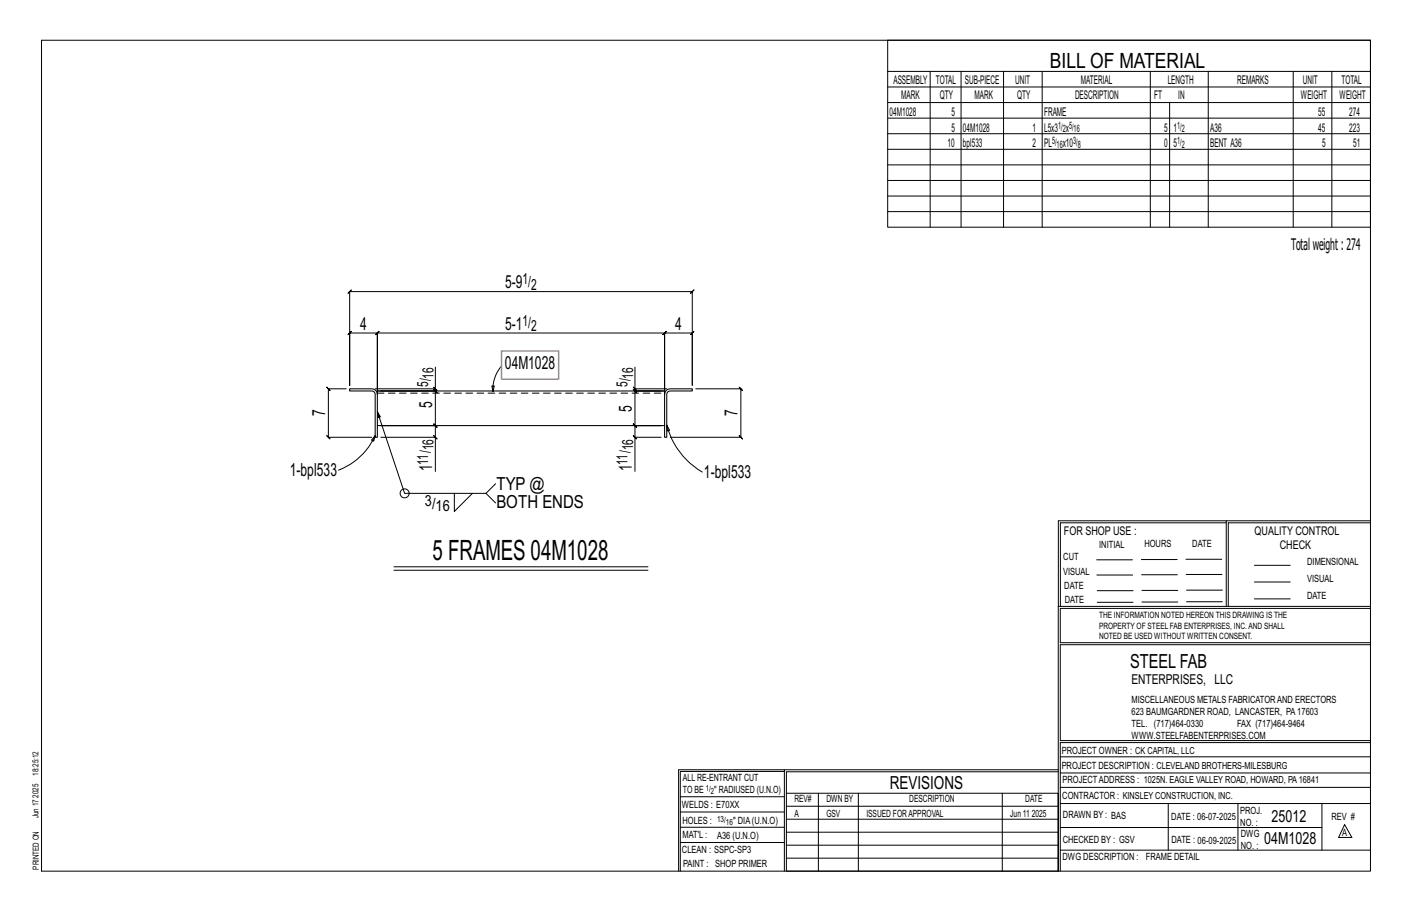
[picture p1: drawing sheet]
<svg xmlns="http://www.w3.org/2000/svg" width="432mm" height="279mm" viewBox="0 0 432 279" stroke-linecap="round" stroke-linejoin="round" font-family="sans-serif">
<defs><g id="words">
<text font-size="8.6" x="132.2" y="171.3">5 FRAMES 04M1028</text>
<text font-size="6.4" x="321.1" y="20.7">BILL OF MATERIAL</text>
<text font-size="5.9" x="345.6" y="204.1">STEEL FAB</text>
<g font-size="5.5">
<text x="154.5" y="88.1">5-9</text>
<text x="110.1" y="100.8">4</text>
<text x="154.5" y="100.8">5-1</text>
<text x="206.4" y="100.8">4</text>
<text x="154.4" y="112.9">04M1028</text>
<text x="132.1" y="124.8" transform="rotate(-90 132.1 124.8)">5</text>
<text x="193.2" y="125.8" transform="rotate(-90 193.2 125.8)">5</text>
<text x="99.4" y="127.3" transform="rotate(-90 99.4 127.3)">7</text>
<text x="225.6" y="127.3" transform="rotate(-90 225.6 127.3)">7</text>
<text x="88.6" y="145.6">1-bpl533</text>
<text x="132.1" y="144.1" transform="rotate(-90 132.1 144.1)">1</text>
<text x="151.8" y="149.8">TYP @</text>
<text x="193.2" y="144.1" transform="rotate(-90 193.2 144.1)">1</text>
<text x="215.3" y="146.2">1-bpl533</text>
<text x="151.8" y="155.4">BOTH ENDS</text>
<text x="272.2" y="241.1">REVISIONS</text>
</g>
<g font-size="5.1">
<text x="388.9" y="251.3">25012</text>
<text x="386.6" y="258.1">04M1028</text>
</g>
<text font-size="4.9" x="394.8" y="76.4">Totalweight : 274</text>
<g font-size="4.7">
<text x="159.8" y="86.9">1/</text>
<text x="162.4" y="88.6">2</text>
<text x="159.8" y="99.6">1/</text>
<text x="162.4" y="101.2">2</text>
<text x="130.9" y="118.3" transform="rotate(-90 130.9 118.3)">5/</text>
<text x="132.6" y="115.7" transform="rotate(-90 132.6 115.7)">16</text>
<text x="191.9" y="118.3" transform="rotate(-90 191.9 118.3)">5/</text>
<text x="193.6" y="115.7" transform="rotate(-90 193.6 115.7)">16</text>
<text x="132.6" y="137.7" transform="rotate(-90 132.6 137.7)">16</text>
<text x="193.6" y="137.7" transform="rotate(-90 193.6 137.7)">16</text>
<text x="130.9" y="142.1" transform="rotate(-90 130.9 142.1)">11/</text>
<text x="191.9" y="142" transform="rotate(-90 191.9 142)">11/</text>
<text x="129.9" y="154.7">3/</text>
<text x="133.2" y="156.3">16</text>
</g>
<text font-size="4.2" x="346" y="209.1">ENTERPRISES, LLC</text>
<g font-size="3.7">
<text x="273.2" y="25.6">ASSEMBLY</text>
<text x="286.2" y="25.6">TOTAL</text>
<text x="295.1" y="25.6">SUB-PIECE</text>
<text x="310.4" y="25.6">UNIT</text>
<text x="330.5" y="25.6">MATERIAL</text>
<text x="357.1" y="25.6">LENGTH</text>
<text x="378.3" y="25.6">REMARKS</text>
<text x="398.4" y="25.6">UNIT</text>
<text x="410.2" y="25.6">TOTAL</text>
<text x="272.1" y="35.5">04M1028</text>
<text x="275.6" y="30.4">MARK</text>
<text x="287.4" y="30.4">QTY</text>
<text x="290.9" y="35.5">5</text>
<text x="298" y="30.4">MARK</text>
<text x="311" y="30.4">QTY</text>
<text x="319.3" y="35.5">FRAME</text>
<text x="328.7" y="30.4">DESCRIPTION</text>
<text x="353" y="30.4">FT</text>
<text x="360.3" y="30.4">IN</text>
<text x="397.8" y="30.4">WEIGHT</text>
<text x="403.2" y="35.5">55</text>
<text x="409.6" y="30.4">WEIGHT</text>
<text x="412.6" y="35.5">274</text>
<text x="290.9" y="40.2">5</text>
<text x="294.5" y="40.2">04M1028</text>
<text x="315.8" y="40.2">1</text>
<text x="319.3" y="40.2">L5x3 x</text>
<text x="356" y="40.2">5</text>
<text x="358.9" y="40.2">1</text>
<text x="370.1" y="40.2">A36</text>
<text x="403.2" y="40.2">45</text>
<text x="412.6" y="40.2">223</text>
<text x="289.8" y="45">10</text>
<text x="294.5" y="45">bpl533</text>
<text x="315.8" y="45">2</text>
<text x="319.3" y="45">PL</text>
<text x="325" y="45">x10</text>
<text x="356" y="45">0</text>
<text x="358.9" y="45">5</text>
<text x="370.1" y="45">BENT A36</text>
<text x="404.3" y="45">5</text>
<text x="413.8" y="45">51</text>
<text x="325.3" y="163.4">FOR SHOP USE :</text>
<text x="383.7" y="163.4">QUALITY CONTROL</text>
<text x="391.4" y="167.8">CHECK</text>
</g>
<g font-size="3.1">
<text x="323.6" y="39.4">1/ 5/</text>
<text x="325" y="40.5">2</text>
<text x="328.3" y="40.5">16</text>
<text x="360" y="39.4">1/</text>
<text x="361.4" y="40.5">2</text>
<text x="321.7" y="44.1">5/</text>
<text x="323.1" y="45.3">16</text>
<text x="328.2" y="44.1">3/</text>
<text x="329.6" y="45.3">8</text>
<text x="360" y="44.1">1/</text>
<text x="361.4" y="45.3">2</text>
<text x="336.2" y="167.4">INITIAL</text>
<text x="350" y="167.1">HOURS</text>
<text x="364.6" y="167.2">DATE</text>
<text x="325.2" y="171.3">CUT</text>
<text x="399.8" y="172.8">DIMENSIONAL</text>
<text x="325.1" y="175.8">VISUAL</text>
<text x="399.8" y="177.9">VISUAL</text>
<text x="325.5" y="180">DATE</text>
<text x="325.7" y="184.4">DATE</text>
<text x="399.8" y="183.1">DATE</text>
<text x="346" y="215">MISCELLANEOUS METALS FABRICATORAND ERECTORS</text>
<text x="346" y="218.6">623 BAUMGARDNER ROAD, LANCASTER, PA17603</text>
<text x="346" y="225.8">WWW.STEELFABENTERPRISES.COM</text>
<text x="346" y="222.2">TEL. (717)464-0330</text>
<text x="378.3" y="222.2">FAX (717)464-9464</text>
<text x="324.7" y="230.5">PROJECT OWNER : CK CAPITAL, LLC</text>
<text x="208.8" y="238.8">ALL RE-ENTRANT CUT</text>
<text x="324.7" y="235.1">PROJECT DESCRIPTION : CLEVELAND BROTHERS-MILESBURG</text>
<text x="324.9" y="239.5">PROJECTADDRESS : 1025N. EAGLE VALLEY ROAD, HOWARD, PA16841</text>
<text x="208.8" y="242.5">TO BE</text>
<text x="218.4" y="242.5">&quot; RADIUSED (U.N.O)</text>
<text x="242.9" y="245.3">REV#</text>
<text x="252.7" y="245.3">DWN BY</text>
<text x="278.1" y="245.3">DESCRIPTION</text>
<text x="313.5" y="245.3">DATE</text>
<text x="324.9" y="244.2">CONTRACTOR : KINSLEY CONSTRUCTION, INC.</text>
<text x="208.5" y="247">WELDS : E70XX</text>
<text x="208.7" y="251.7">HOLES :</text>
<text x="224.2" y="251.8">&quot; DIA(U.N.O)</text>
<text x="242.9" y="249.9">A</text>
<text x="252.7" y="249.9">GSV</text>
<text x="264.9" y="249.9">ISSUED FORAPPROVAL</text>
<text x="309" y="249.9">Jun 11</text>
<text x="315.5" y="249.9">2025</text>
<text x="325.1" y="250">DRAWN BY : BAS</text>
<text x="358.2" y="250.5">DATE : 06-07-2025</text>
<text x="379.3" y="248.9">PROJ.</text>
<text x="407.2" y="250.5">REV #</text>
<text x="208.7" y="256.3">MAT'L :</text>
<text x="219.3" y="256.4">A36 (U.N.O)</text>
<text x="325" y="257.6">CHECKED BY : GSV</text>
<text x="358.3" y="257.7">DATE : 06-09-2025</text>
<text x="379.3" y="252.5">NO. :</text>
<text x="379.5" y="255.9">DWG</text>
<text x="410.5" y="255.5">A</text>
<text x="208.6" y="260.7">CLEAN : SSPC-SP3</text>
<text x="324.9" y="262.9">DWG DESCRIPTION :</text>
<text x="350.4" y="263">FRAME DETAIL</text>
<text x="379.5" y="259.5">NO. :</text>
<text x="208.9" y="265">PAINT : SHOP PRIMER</text>
</g>
<g font-size="2.7">
<text x="336.1" y="189">THE INFORMATION NOTED HEREON THIS DRAWING IS THE</text>
<text x="336.1" y="195.4">NOTED BE USED WITHOUT WRITTEN CONSENT.</text>
<text x="336.1" y="192.2">PROPERTY OF STEEL FAB ENTERPRISES, INC.AND SHALL</text>
</g>
<g font-size="2.6">
<text x="215.9" y="241.8">1/</text>
<text x="217.4" y="242.7">2</text>
<text x="219.3" y="251.1">13/</text>
<text x="222" y="252.1">16</text>
</g>
<g font-size="2.5">
<text x="11.7" y="237.1" transform="rotate(-90 11.7 237.1)">18:25:12</text>
<text x="11.8" y="243.8" transform="rotate(-90 11.8 243.8)">2025</text>
<text x="11.8" y="250.1" transform="rotate(-90 11.8 250.1)">Jun 17</text>
<text x="11.9" y="265.8" transform="rotate(-90 11.9 265.8)">PRINTED ON</text>
</g>
</g></defs>
<g fill="none" stroke="#000" stroke-width=".31">
<path d="M12.7 12.3h406.4v254h-406.4zM271.5 12.3h147.6v57.2h-147.6zM271.5 21.8h147.6M271.5 26.6h147.6M271.5 31.4h147.6M271.5 36.1h147.6M284.5 21.8v47.7M293.9 21.8v47.7M306.9 21.8v47.7M318.7 21.8v47.7M351.8 21.8v47.7M357.7 31.4v38.1"/>
<path d="M369.5 21.8v47.7M395.5 21.8v47.7M407.3 21.8v47.7M271.5 40.9h147.6M271.5 45.6h147.6M271.5 50.4h147.6M271.5 55.2h147.6M271.5 59.9h147.6M271.5 64.7h147.6M106.9 89.1l-.5 .5 1-1-.5 .5h104.8l-.5 .5 1-1-.5 .5v28.7v-16l.5-.5-1 1 .5-.5h-8.5l.5-.5-1 1 .5-.5v17.7v-17.7l.5-.5-1 1 .5-.5h-87.8l.5-.5-1 1 .5-.5v17.7v-17.7l.5-.5-1 1 .5-.5h-8.5l.5-.5-1 1 .5-.5v16zM105.9 118.9h-5.5l-.5-.5 1 1-.5-.5v14.8l-.5-.5 1 1-.5-.5h13.3M116.5 119.5h16.6l-.5-.5 1 1-.5-.5v10.6l-.5-.5 1 1-.5-.5h-16.6h16.6l-.5-.5 1 1-.5-.5v3.6"/>
<path d="M132.6 118.4l1 1zM133.1 112.2v6.7h-18.4M133.1 118.9v.6l-.5-.5 1 1-.5-.5h-17.7M150.4 118h.8l-.4 1.7zM153.4 111.9a10.8 10.8 0 0 0-2.6 7.8M193.7 118.4l1 1zM194.2 112.2v6.7h9.7M194.2 118.9v.6l-.5-.5 1 1-.5-.5h9M202.2 119.5h-8l-.5-.5 1 1-.5-.5v10.6l-.5-.5 1 1-.5-.5h8h-8l-.5-.5 1 1-.5-.5v3.6M212.8 118.9h13.8l-.5-.5 1 1-.5-.5v14.8l-.5-.5 1 1-.5-.5h-21.6M114.7 133.1l-.4 1.8-.7-.4zM114.7 133.1a20.1 20.1 0 0 1-11.2 10.6"/>
<path d="M115.4 125.9l.2 1.8 .7-.3-.9-1.5 8.3 24.9h24.9l3-2.9M116.5 133.7h16.6v10.4M132.6 133.2l1 1zM193.7 133.2l1 1zM202.2 133.7h-8v10.4M203.9 130l.9 1.5-.8 .2zM203.9 130a23.5 23.5 0 0 0 10.9 14.3M138.9 150.8v5.5l5.6-5.5M148.6 150.8l3 2.9M375 159.8h-50.7v25.6M375 159.2h-51.3l-.1 107.1M419.1 159.2h-44.1v26.2"/>
<path d="M419.1 159.8h-43.5v25.6M120.5 173.3h77.7M120.5 174.3h77.7M335.4 171.1h10.9M335.4 175.8h11M349 171h11M349.1 175.7h11M362.7 171h10.9M362.7 175.6h11M383.6 172.8h11M383.6 177.9h11M323.7 185.4h95.4"/>
<path d="M335.5 184.1h11M335.5 180.6h11M349.2 184h11M349.2 180.5h11M362.9 180.4h10.9M362.9 184h10.9M383.6 183.1h11M419.1 186h-94.9v10.5h94.9M419.1 197.1h-94.9v29.3h94.9v.6h-94.9v39.3M239.9 235.8h-31.9v30.5M239.9 235.3h-32.4v31M323.6 235.3h-83.7v31"/>
<path d="M323.6 235.9h-83.1v6.6M324.2 236.3h94.9M324.2 231.4h94.9M208 252.9h31.9M208 257.5h31.9M208 243.6h31.9M208 248.2h31.9M240.5 242.5h83.1v23.8h-83.1zM240.5 258.4h83.1M240.5 254.4h83.1M240.5 250.4h83.1M240.5 246.5h83.1"/>
<path d="M250.3 242.5v23.8M262.5 242.5v23.8M306.5 242.5v23.8M324.2 253h80.1M324.2 245.6h94.9M324.2 259.9h94.9M324.2 240.7h94.9M357.3 245.6v14.3M378.6 245.6v14.3M404.3 245.6v14.3M411.2 252.1l2.2 3.9h-4zM240.5 262.3h83.1"/>
<circle cx="123.7" cy="150.8" r="1.38"/>
</g>
<path d="M106.9 118.9h6.8a1.72 1.72 0 0 1 1.7 1.7v13.1h-.7l-.1-13.7-.9-.5h-6.8zM115.4 120.6v-1.1h87.8v14.2h.7l.1-13.7 1-.5h6.7v-.6h-6.7a1.72 1.72 0 0 0-1.8 1.7M115.4 130.1h87.8" fill="none" stroke="#000" stroke-width=".32"/>
<path d="M115.4 120.2h87.8" fill="none" stroke="#000" stroke-width=".31" stroke-dasharray="2 1.4"/>
<path d="M153.4 107.3h17.5v8.6h-17.5z" fill="none" stroke="#f0f" stroke-width=".5"/>
<use href="#words"/>
</svg>
